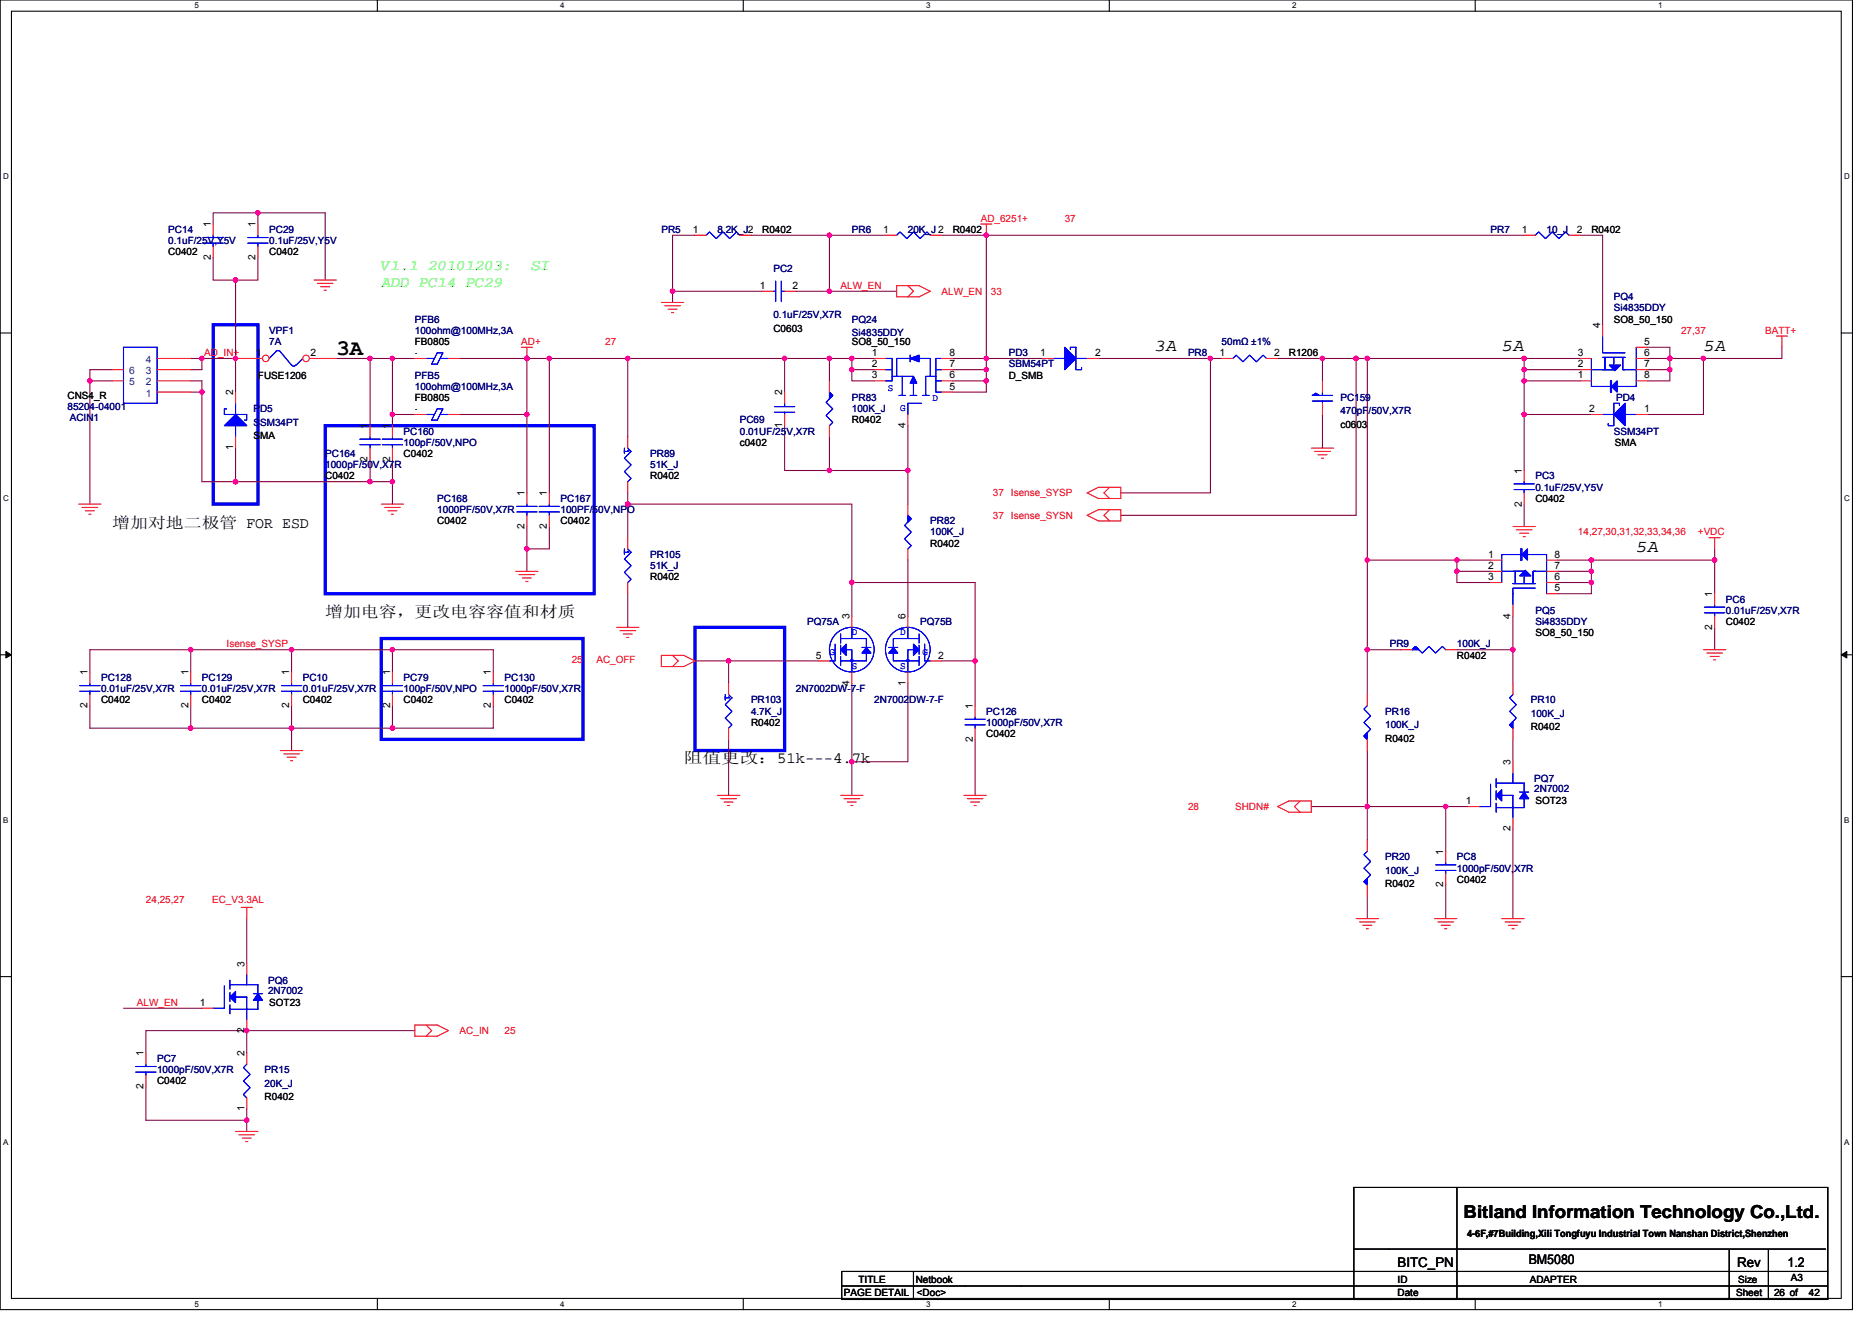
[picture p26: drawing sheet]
<svg xmlns="http://www.w3.org/2000/svg" width="297mm" height="210mm" viewBox="0 0 297 210" stroke-linecap="round" stroke-linejoin="round" font-family="sans-serif">
<defs><g id="words">
<text font-size="3.5" x="53.4" y="56.3">3A</text>
<g font-size="2.8">
<text x="183.2" y="55.7">3A</text>
<text x="238.3" y="55.7">5A</text>
<text x="270.3" y="55.7">5A</text>
<text x="259.6" y="87.7">5A</text>
<text x="232.2" y="193.3">Bitland Information Technology Co.,Ltd.</text>
</g>
<g font-size="2.5" fill="#0f0">
<text x="60.5" y="42.9">V1.1 20101203:</text>
<text x="60.5" y="45.6">ADD PC14 PC29</text>
<text x="84.3" y="42.9">SI</text>
</g>
<g font-size="2.5">
<text x="17.8" y="83.8">增加对地二极管 FOR ESD</text>
<text x="51.6" y="98">增加电容，更改电容容值和材质</text>
<text x="108.5" y="121.1">阻值更改：51k---4.7k</text>
</g>
<g font-size="2.1">
<text x="221.8" y="201">BITC_PN</text>
<text x="242.6" y="200.7">BM5080</text>
<text x="275.6" y="201">Rev</text>
<text x="283.6" y="201">1.2</text>
</g>
<g font-size="1.6" fill="#f00">
<text x="155.6" y="35.2">AD_6251+</text>
<text x="168.9" y="35.2">37</text>
<text x="133.4" y="45.9">ALW_EN</text>
<text x="149.4" y="46.8">ALW_EN</text>
<text x="157.2" y="46.8">33</text>
<text x="266.7" y="53">27,37</text>
<text x="280.1" y="53">BATT+</text>
<text x="32.4" y="56.5">AD_IN+</text>
<text x="82.7" y="54.8">AD+</text>
<text x="96.1" y="54.8">27</text>
<text x="157.6" y="78.8">37 Isense_SYSP</text>
<text x="157.6" y="82.3">37 Isense_SYSN</text>
<text x="250.4" y="85">14,27,30,31,32,33,34,36</text>
<text x="269.4" y="85">+VDC</text>
<text x="36" y="102.8">Isense_SYSP</text>
<text x="90.7" y="105.3">25</text>
<text x="94.6" y="105.3">AC_OFF</text>
<text x="188.5" y="128.5">28</text>
<text x="196" y="128.5">SHDN#</text>
<text x="23.2" y="143.3">24,25,27</text>
<text x="33.7" y="143.3">EC_V3.3AL</text>
<text x="21.7" y="159.7">ALW_EN</text>
<text x="72.9" y="164.1">AC_IN</text>
<text x="80" y="164.1">25</text>
</g>
<g font-size="1.6" fill="#000080">
<text x="26.7" y="37">PC14</text>
<text x="26.7" y="38.8">0.1uF/25V,Y5V</text>
<text x="42.7" y="37">PC29</text>
<text x="42.7" y="38.8">0.1uF/25V,Y5V</text>
<text x="104.9" y="37">PR5</text>
<text x="113.8" y="37">8.2K_J2</text>
<text x="135.2" y="37">PR6</text>
<text x="144.1" y="37">20K_J 2</text>
<text x="236.5" y="37">PR7</text>
<text x="245.4" y="37">10_J</text>
<text x="122.7" y="43.2">PC2</text>
<text x="256.1" y="47.6">PQ4</text>
<text x="42.7" y="53">VPF1</text>
<text x="65.8" y="51.2">PFB6</text>
<text x="65.8" y="53">100ohm@100MHz,3A</text>
<text x="122.7" y="50.5">0.1uF/25V,X7R</text>
<text x="135.2" y="51.2">PQ24</text>
<text x="135.2" y="53.3">Si4835DDY</text>
<text x="256.1" y="49.4">Si4835DDY</text>
<text x="42.7" y="54.8">7A</text>
<text x="160.1" y="56.5">PD3</text>
<text x="160.1" y="58.3">SBM54PT</text>
<text x="188.5" y="56.5">PR8</text>
<text x="193.8" y="54.8">50mΩ ±1%</text>
<text x="10.7" y="65.1">85204-04001</text>
<text x="40.2" y="65.4">PD5</text>
<text x="65.8" y="60.1">PFB5</text>
<text x="65.8" y="61.9">100ohm@100MHz,3A</text>
<text x="135.2" y="63.6">PR83</text>
<text x="135.2" y="65.4">100K_J</text>
<text x="212.7" y="63.6">PC159</text>
<text x="212.7" y="65.8">470pF/50V,X7R</text>
<text x="256.4" y="63.6">PD4</text>
<text x="11.1" y="66.8">ACIN1</text>
<text x="40.2" y="67.6">SSM34PT</text>
<text x="64" y="69">PC160</text>
<text x="64" y="70.8">100pF/50V,NPO</text>
<text x="117.4" y="67.2">PC69</text>
<text x="117.4" y="69">0.01UF/25V,X7R</text>
<text x="256.1" y="69">SSM34PT</text>
<text x="51.6" y="72.5">PC164</text>
<text x="51.6" y="74.3">1000pF/50V,X7R</text>
<text x="103.2" y="74.3">51K_J</text>
<text x="103.2" y="72.5">PR89</text>
<text x="243.6" y="76.1">PC3</text>
<text x="243.6" y="77.9">0.1uF/25V,Y5V</text>
<text x="69.4" y="79.7">PC168</text>
<text x="69.4" y="81.4">1000PF/50V,X7R</text>
<text x="88.9" y="79.7">PC167</text>
<text x="88.9" y="81.4">100PF/50V,NPO</text>
<text x="147.6" y="83.2">PR82</text>
<text x="103.2" y="88.5">PR105</text>
<text x="147.6" y="85">100K_J</text>
<text x="103.2" y="90.3">51K_J</text>
<text x="273.9" y="95.7">PC6</text>
<text x="128.1" y="99.2">PQ75A</text>
<text x="146" y="99.2">PQ75B</text>
<text x="243.6" y="97.4">PQ5</text>
<text x="243.6" y="99.2">Si4835DDY</text>
<text x="273.9" y="97.4">0.01uF/25V,X7R</text>
<text x="220.5" y="102.8">PR9</text>
<text x="231.2" y="102.8">100K_J</text>
<text x="16" y="108.1">PC128</text>
<text x="16" y="109.9">0.01uF/25V,X7R</text>
<text x="32" y="108.1">PC129</text>
<text x="32" y="109.9">0.01uF/25V,X7R</text>
<text x="48" y="108.1">PC10</text>
<text x="48" y="109.9">0.01uF/25V,X7R</text>
<text x="64" y="108.1">PC79</text>
<text x="64" y="109.9">100pF/50V,NPO</text>
<text x="80" y="108.1">PC130</text>
<text x="80" y="109.9">1000pF/50V,X7R</text>
<text x="119.2" y="113.4">4.7K_J</text>
<text x="119.2" y="111.7">PR103</text>
<text x="126.3" y="109.9">2N7002DW-7-F</text>
<text x="138.7" y="111.7">2N7002DW-7-F</text>
<text x="156.5" y="113.4">PC126</text>
<text x="219.8" y="113.4">PR16</text>
<text x="242.9" y="111.7">PR10</text>
<text x="242.9" y="113.8">100K_J</text>
<text x="156.5" y="115.2">1000pF/50V,X7R</text>
<text x="219.8" y="115.6">100K_J</text>
<text x="243.5" y="124.1">PQ7</text>
<text x="243.5" y="125.7">2N7002</text>
<text x="219.8" y="136.5">PR20</text>
<text x="231.2" y="136.5">PC8</text>
<text x="219.8" y="138.7">100K_J</text>
<text x="231.2" y="138.3">1000pF/50V,X7R</text>
<text x="42.5" y="156.1">PQ6</text>
<text x="42.5" y="157.7">2N7002</text>
<text x="24.9" y="168.6">PC7</text>
<text x="24.9" y="170.3">1000pF/50V,X7R</text>
<text x="42" y="170.3">PR15</text>
<text x="42" y="172.5">20K_J</text>
</g>
<g font-size="1.6">
<text x="26.7" y="40.5">C0402</text>
<text x="33.4" y="41.3" transform="rotate(-90 33.4 41.3)">2</text>
<text x="33.4" y="36.1" transform="rotate(-90 33.4 36.1)">1</text>
<text x="40.6" y="41.3" transform="rotate(-90 40.6 41.3)">2</text>
<text x="40.6" y="36.1" transform="rotate(-90 40.6 36.1)">1</text>
<text x="42.7" y="40.5">C0402</text>
<text x="109.9" y="37">1</text>
<text x="120.9" y="37">R0402</text>
<text x="140.1" y="37">1</text>
<text x="151.2" y="37">R0402</text>
<text x="241.5" y="37">1</text>
<text x="250.2" y="37">2</text>
<text x="252.5" y="37">R0402</text>
<text x="120.6" y="45.8">1</text>
<text x="125.7" y="45.8">2</text>
<text x="122.7" y="52.6">C0603</text>
<text x="253.9" y="52.1" transform="rotate(-90 253.9 52.1)">4</text>
<text x="256.1" y="51.2">SO8_50_150</text>
<text x="40.6" y="56.5">1</text>
<text x="49.3" y="56.5">2</text>
<text x="65.8" y="56.2">.</text>
<text x="65.8" y="54.8">FB0805</text>
<text x="135.2" y="54.8">SO8_50_150</text>
<text x="138.4" y="56.5">1</text>
<text x="138.4" y="58.3">2</text>
<text x="150.6" y="58.3">7</text>
<text x="150.6" y="56.5">8</text>
<text x="165" y="56.5">1</text>
<text x="173.8" y="56.5">2</text>
<text x="193.5" y="56.5">1</text>
<text x="202.2" y="56.5">2</text>
<text x="204.5" y="56.5">R1206</text>
<text x="250.4" y="58.3">2</text>
<text x="250.4" y="56.5">3</text>
<text x="260.9" y="54.7">5</text>
<text x="260.9" y="56.5">6</text>
<text x="260.9" y="58.3">7</text>
<text x="10.7" y="63.3">CNS4_R</text>
<text x="37" y="62.8" transform="rotate(-90 37 62.8)">2</text>
<text x="40.9" y="60.1">FUSE1206</text>
<text x="65.8" y="65.1">.</text>
<text x="65.8" y="63.6">FB0805</text>
<text x="124.1" y="62.8" transform="rotate(-90 124.1 62.8)">2</text>
<text x="138.4" y="60.1">3</text>
<text x="150.6" y="61.8">5</text>
<text x="150.6" y="60.1">6</text>
<text x="160.1" y="60.1">D_SMB</text>
<text x="250.4" y="60.1">1</text>
<text x="252.2" y="65.4">2</text>
<text x="260.9" y="65.4">1</text>
<text x="260.9" y="60.1">8</text>
<text x="37" y="71.5" transform="rotate(-90 37 71.5)">1</text>
<text x="40.2" y="69.7">SMA</text>
<text x="58.3" y="68.1" transform="rotate(-90 58.3 68.1)">1</text>
<text x="61.9" y="68.1" transform="rotate(-90 61.9 68.1)">1</text>
<text x="117.4" y="70.8">c0402</text>
<text x="124.1" y="67.9" transform="rotate(-90 124.1 67.9)">1</text>
<text x="135.2" y="67.2">R0402</text>
<text x="143.7" y="67.9" transform="rotate(-90 143.7 67.9)">4</text>
<text x="212.7" y="67.9">c0603</text>
<text x="256.2" y="70.8">SMA</text>
<text x="51.6" y="76.1">C0402</text>
<text x="58.3" y="73.3" transform="rotate(-90 58.3 73.3)">2</text>
<text x="61.9" y="73.3" transform="rotate(-90 61.9 73.3)">2</text>
<text x="64" y="72.5">C0402</text>
<text x="103.2" y="76.1">R0402</text>
<text x="241.5" y="75.2" transform="rotate(-90 241.5 75.2)">1</text>
<text x="69.4" y="83.2">C0402</text>
<text x="83.2" y="83.9" transform="rotate(-90 83.2 83.9)">2</text>
<text x="83.2" y="78.8" transform="rotate(-90 83.2 78.8)">1</text>
<text x="86.8" y="83.9" transform="rotate(-90 86.8 83.9)">2</text>
<text x="86.8" y="78.8" transform="rotate(-90 86.8 78.8)">1</text>
<text x="88.9" y="83.2">C0402</text>
<text x="241.5" y="80.4" transform="rotate(-90 241.5 80.4)">2</text>
<text x="243.6" y="79.7">C0402</text>
<text x="147.6" y="86.8">R0402</text>
<text x="236.2" y="88.5">1</text>
<text x="246.7" y="88.5">8</text>
<text x="103.2" y="92.1">R0402</text>
<text x="236.2" y="90.3">2</text>
<text x="236.2" y="92.1">3</text>
<text x="246.7" y="93.9">5</text>
<text x="246.7" y="92.1">6</text>
<text x="246.7" y="90.3">7</text>
<text x="271.7" y="94.8" transform="rotate(-90 271.7 94.8)">1</text>
<text x="134.8" y="98.3" transform="rotate(-90 134.8 98.3)">3</text>
<text x="143.7" y="98.3" transform="rotate(-90 143.7 98.3)">6</text>
<text x="239.7" y="98.2" transform="rotate(-90 239.7 98.2)">4</text>
<text x="243.6" y="101">SO8_50_150</text>
<text x="271.7" y="99.9" transform="rotate(-90 271.7 99.9)">2</text>
<text x="273.9" y="99.2">C0402</text>
<text x="13.9" y="107.2" transform="rotate(-90 13.9 107.2)">1</text>
<text x="29.9" y="107.2" transform="rotate(-90 29.9 107.2)">1</text>
<text x="45.9" y="107.2" transform="rotate(-90 45.9 107.2)">1</text>
<text x="61.9" y="107.2" transform="rotate(-90 61.9 107.2)">1</text>
<text x="77.9" y="107.2" transform="rotate(-90 77.9 107.2)">1</text>
<text x="129.5" y="104.5">5</text>
<text x="148.9" y="104.5">2</text>
<text x="231.2" y="104.5">R0402</text>
<text x="13.9" y="112.4" transform="rotate(-90 13.9 112.4)">2</text>
<text x="16" y="111.7">C0402</text>
<text x="29.9" y="112.4" transform="rotate(-90 29.9 112.4)">2</text>
<text x="32" y="111.7">C0402</text>
<text x="45.9" y="112.4" transform="rotate(-90 45.9 112.4)">2</text>
<text x="48" y="111.7">C0402</text>
<text x="61.9" y="112.4" transform="rotate(-90 61.9 112.4)">2</text>
<text x="64" y="111.7">C0402</text>
<text x="77.9" y="112.4" transform="rotate(-90 77.9 112.4)">2</text>
<text x="80" y="111.7">C0402</text>
<text x="134.8" y="108.8" transform="rotate(-90 134.8 108.8)">4</text>
<text x="143.7" y="108.8" transform="rotate(-90 143.7 108.8)">1</text>
<text x="154.3" y="112.5" transform="rotate(-90 154.3 112.5)">1</text>
<text x="119.2" y="115.2">R0402</text>
<text x="154.3" y="117.7" transform="rotate(-90 154.3 117.7)">2</text>
<text x="156.5" y="117">C0402</text>
<text x="219.8" y="117.7">R0402</text>
<text x="242.9" y="115.9">R0402</text>
<text x="239.7" y="121.4" transform="rotate(-90 239.7 121.4)">3</text>
<text x="232.6" y="127.6">1</text>
<text x="239.7" y="132" transform="rotate(-90 239.7 132)">2</text>
<text x="243.6" y="127.7">SOT23</text>
<text x="229" y="135.7" transform="rotate(-90 229 135.7)">1</text>
<text x="219.8" y="140.8">R0402</text>
<text x="229" y="140.8" transform="rotate(-90 229 140.8)">2</text>
<text x="231.2" y="140.1">C0402</text>
<text x="38.8" y="153.4" transform="rotate(-90 38.8 153.4)">3</text>
<text x="31.7" y="159.6">1</text>
<text x="42.7" y="159.7">SOT23</text>
<text x="22.8" y="167.7" transform="rotate(-90 22.8 167.7)">1</text>
<text x="38.8" y="167.7" transform="rotate(-90 38.8 167.7)">2</text>
<text x="38.8" y="164" transform="rotate(-90 38.8 164)">2</text>
<text x="22.8" y="172.8" transform="rotate(-90 22.8 172.8)">2</text>
<text x="24.9" y="172.1">C0402</text>
<text x="38.8" y="176.4" transform="rotate(-90 38.8 176.4)">1</text>
<text x="42" y="174.6">R0402</text>
<text x="232.8" y="196.3">4-6F,#7Building,Xili Tongfuyu Industrial Town Nanshan District,Shenzhen</text>
<text x="136.2" y="203.6">TITLE</text>
<text x="145.3" y="203.6">Netbook</text>
<text x="221.8" y="203.6">ID</text>
<text x="242.7" y="203.6">ADAPTER</text>
<text x="275.8" y="203.6">Size</text>
<text x="284.2" y="203.4">A3</text>
<text x="133.9" y="205.7">PAGE DETAIL</text>
<text x="145.5" y="205.7">&lt;Doc&gt;</text>
<text x="221.8" y="205.7">Date</text>
<text x="275.5" y="205.7">Sheet</text>
<text x="281.5" y="205.7">26 of</text>
<text x="287" y="205.7">42</text>
</g>
<g font-size="1.6" fill="#004080">
<text x="20.5" y="59.4">6</text>
<text x="23.2" y="59.4">3</text>
<text x="23.2" y="57.6">4</text>
<text x="20.5" y="61.2">5</text>
<text x="23.2" y="62.9">1</text>
<text x="23.2" y="61.2">2</text>
</g>
<g font-size="1.6" fill="#00f">
<text x="140.9" y="62.1">S</text>
<text x="142.8" y="65.3">G</text>
<text x="148" y="63.6">D</text>
<text x="135.2" y="100.8">D</text>
<text x="142.8" y="100.8">D</text>
<text x="131.6" y="104">G</text>
<text x="135.2" y="106.2">S</text>
<text x="142.8" y="106.2">S</text>
<text x="146.4" y="104">G</text>
</g>
<g font-size="1.3">
<text x="30.8" y="1.3">5</text>
<text x="88.9" y="1.3">4</text>
<text x="147" y="1.3">3</text>
<text x="205" y="1.3">2</text>
<text x="263.1" y="1.3">1</text>
<text x=".5" y="28.4">D</text>
<text x="292.6" y="28.4">D</text>
<text x=".5" y="79.5">C</text>
<text x="292.6" y="79.5">C</text>
<text x=".5" y="130.6">B</text>
<text x="292.6" y="130.6">B</text>
<text x=".5" y="181.7">A</text>
<text x="292.6" y="181.7">A</text>
<text x="30.8" y="207.4">5</text>
<text x="88.9" y="207.4">4</text>
<text x="147" y="207.4">3</text>
<text x="205" y="207.4">2</text>
<text x="263.1" y="207.4">1</text>
</g>
</g></defs>
<path d="M0 0h293.9v207.9h-293.9zM1.8 1.8h290.4v204.3h-290.4z" fill="none" stroke="#000" stroke-width=".17"/>
<g fill="#fff">
<path d="M30.8 .2h.7v1.4h-.7z"/>
<path d="M30.8 206.3h.7v1.4h-.7z"/>
</g>
<path d="M59.9 0v1.8M59.9 206.1v1.8" fill="none" stroke="#000" stroke-width=".17"/>
<g fill="#fff">
<path d="M88.9 .2h.7v1.4h-.7z"/>
<path d="M88.9 206.3h.7v1.4h-.7z"/>
</g>
<path d="M117.9 0v1.8M117.9 206.1v1.8" fill="none" stroke="#000" stroke-width=".17"/>
<g fill="#fff">
<path d="M147 .2h.7v1.4h-.7z"/>
<path d="M147 206.3h.7v1.4h-.7z"/>
</g>
<path d="M176 0v1.8M176 206.1v1.8" fill="none" stroke="#000" stroke-width=".17"/>
<g fill="#fff">
<path d="M205 .2h.7v1.4h-.7z"/>
<path d="M205 206.3h.7v1.4h-.7z"/>
</g>
<path d="M234.1 0v1.8M234.1 206.1v1.8" fill="none" stroke="#000" stroke-width=".17"/>
<g fill="#fff">
<path d="M263.1 .2h.7v1.4h-.7z"/>
<path d="M263.1 206.3h.7v1.4h-.7z"/>
<path d="M.5 27.3h.9v1.4h-.9z"/>
<path d="M292.6 27.3h.9v1.4h-.9z"/>
<path d="M.5 78.4h.9v1.4h-.9z"/>
<path d="M292.6 78.4h.9v1.4h-.9z"/>
</g>
<path d="M0 52.9h1.8M292.2 52.9h1.7" fill="none" stroke="#000" stroke-width=".17"/>
<g fill="#fff">
<path d="M.5 129.5h.8v1.4h-.8z"/>
<path d="M292.6 129.5h.9v1.4h-.9z"/>
</g>
<path d="M0 103.9h1.8M292.2 103.9h1.7" fill="none" stroke="#000" stroke-width=".17"/>
<path d="M.9 103.4l.9 .5-.9 .5zM292.2 103.9l.8-.5v1z" fill="#000" stroke="#000" stroke-width=".16"/>
<g fill="#fff">
<path d="M.5 180.5h.8v1.4h-.8z"/>
<path d="M292.6 180.5h.9v1.4h-.9z"/>
</g>
<path d="M0 155h1.8M292.2 155h1.7M214.8 188.5h75.2v17.7h-75.2zM214.8 198.2h74.9M231.2 188.5v17.7M274.4 198.4v7.7M280.6 198.4v7.7M133.6 204.1h156.4M144.9 201.8v4.4M290 201.8h-156.4v4.4h87.1" fill="none" stroke="#000" stroke-width=".17"/>
<path d="M33.8 51.6h7.1v28.4h-7.1zM51.6 67.6h42.7v26.6h-42.7zM110.3 99.6h14.2v19.5h-14.2zM60.5 101.3h32v16h-32z" fill="none" stroke="#00f" stroke-width=".53"/>
<g fill="none" stroke="#800040" stroke-width=".17">
<path d="M40.9 35.6v-1.8h10.7v10.7M40.9 33.8h-7.1v1.8M110.3 37.3h-3.6v10.7M119.2 37.3h12.4M131.6 37.3v8.9M131.6 37.3h8.9M149.4 37.3h7.1M156.5 37.3h85.3M156.5 37.3v19.6M250.7 37.3h3.6v14.3M17.8 58.7h-3.5v1.8M30.3 56.9h1.7"/>
<path d="M32 56.9v1.8h-1.7M32 56.9h5.4M33.8 40.9v3.5h3.6M37.4 56.9v5.3M37.4 44.4v12.5M40.9 40.9v3.5h-3.5M53.4 56.9h5.3M58.7 56.9v10.7M58.7 56.9h3.6M62.3 56.9v8.9M62.3 56.9h3.5M72.9 56.9h10.7"/>
<path d="M83.6 56.9v8.9M83.6 56.9h3.6M87.2 56.9v21.3M87.2 56.9h12.4M99.6 56.9v12.4M99.6 56.9h24.9M106.7 46.2h14.2M124.5 56.9v5.3M124.5 56.9h7.1M126.3 46.2h5.3M131.6 56.9v3.6M131.6 56.9h3.6"/>
<path d="M131.6 46.2h10.7M135.2 58.7v1.8h3.5M135.2 56.9h3.5M135.2 56.9v1.8h3.5M151.2 56.9h5.3M151.2 58.7h5.3M156.5 56.9h8.9M156.5 56.9v3.6M174.3 56.9h17.8M192.1 56.9v21.3h-14.3M192.1 56.9h1.7M202.7 56.9h7.1v3.6"/>
<path d="M209.8 56.9h5.4M215.2 56.9v24.9h-37.4M215.2 56.9h1.8M217 56.9h24.8M217 56.9v32M241.8 56.9v1.8h8.9M241.8 56.9h8.9M241.8 58.7v1.8h8.9M261.4 56.9h3.6M261.4 55.1h3.6v1.8M261.4 58.7h3.6M265 56.9h5.3v8.9h-8.9"/>
<path d="M265 58.7v1.8h-3.6M265 56.9v1.8M282.7 55.1v1.8h-12.4M14.3 60.5v19.5M14.3 60.5h3.5M30.3 60.5h1.7v1.7M30.3 62.2h1.7M32 62.2v14.3h5.4M37.4 71.1v5.4M58.7 76.5h3.6M58.7 72.9v3.6h-21.3M62.3 65.8v1.8"/>
<path d="M62.3 76.5v3.5M62.3 72.9v3.6M62.3 65.8h3.5M72.9 65.8h10.7M83.6 65.8v12.4M99.6 78.2v1.8M124.5 67.6v7.1h7.1M131.6 74.7h12.5M131.6 69.3v5.4M144.1 74.7v5.3M144.1 67.6v7.1M151.2 60.5h5.3"/>
<path d="M156.5 60.5v1.7h-5.3M209.8 65.8v5.3M241.8 65.8v8.9M241.8 65.8h10.7M241.8 60.5v5.3M83.6 87.1v3.6M83.6 83.6v3.5h3.6v-3.5M99.6 80h35.6v12.5M99.6 94.2v5.4M99.6 80v5.3M135.2 92.5v5.3M135.2 92.5h19.5v12.4"/>
<path d="M144.1 88.9v8.9M217 88.9h14.2M217 88.9v14.2M231.2 88.9v1.8M231.2 88.9h5.3M231.2 90.7h5.3M231.2 90.7v1.8h5.3M240.1 97.8v5.3M241.8 80v3.6M247.2 92.5h5.3M247.2 90.7h5.3M247.2 88.9h5.3"/>
<path d="M252.5 88.9v1.8M252.5 92.5v1.7h-5.3M252.5 90.7v1.8M252.5 88.9h19.6M272.1 87.1v1.8M272.1 88.9v5.3M272.1 99.6v3.5M14.3 106.7v-3.6h16v3.6M14.3 112v3.6h16M30.3 103.1h16v3.6M30.3 112v3.6M30.3 115.6h16"/>
<path d="M46.3 103.1h16v3.6M46.3 115.6h16M46.3 115.6v3.5M46.3 112v3.6M62.3 103.1h16v3.6M62.3 112v3.6M78.3 112v3.6h-16M110.3 104.9h5.3M115.6 117.3v8.9M115.6 104.9v3.6M115.6 104.9h14.2M135.2 108.5v12.4"/>
<path d="M144.1 108.5v12.4h-8.9M149.4 104.9h5.3M154.7 104.9v7.1M154.7 117.3v8.9M217 103.1v7.1M217 119.1v8.9M217 103.1h5.3M231.2 103.1h8.9M240.1 117.3v3.6M240.1 103.1v5.4M135.2 120.9v5.3M208.1 128h8.9"/>
<path d="M217 128v5.3M217 128h12.4M229.4 128v7.1M229.4 128h3.6M240.1 131.6v14.2M39.2 145.8v7.1M217 142.2v3.6M229.4 140.5v5.3M19.6 160h12.4M23.2 172.5v5.3h16M39.2 163.6h-16v3.5M39.2 163.6v3.5"/>
<path d="M39.2 177.8v1.8M39.2 176v1.8M39.2 163.6h26.6"/>
</g>
<g fill="#f0f" stroke="#f0f" stroke-width=".17">
<circle cx="131.6" cy="46.2" r=".35"/>
<circle cx="131.6" cy="37.3" r=".35"/>
<circle cx="106.7" cy="46.2" r=".35"/>
<circle cx="156.5" cy="56.9" r=".35"/>
<circle cx="156.5" cy="37.3" r=".35"/>
<circle cx="241.8" cy="58.7" r=".35"/>
<circle cx="241.8" cy="56.9" r=".35"/>
<circle cx="264.9" cy="56.9" r=".35"/>
<circle cx="270.3" cy="56.9" r=".35"/>
<circle cx="264.9" cy="58.7" r=".35"/>
<circle cx="216.9" cy="88.9" r=".35"/>
<circle cx="231.2" cy="90.7" r=".35"/>
<circle cx="231.2" cy="88.9" r=".35"/>
<circle cx="252.5" cy="88.9" r=".35"/>
<circle cx="252.5" cy="92.4" r=".35"/>
<circle cx="240.1" cy="103.1" r=".35"/>
<circle cx="272.1" cy="88.9" r=".35"/>
<circle cx="215.2" cy="56.9" r=".35"/>
<circle cx="192.1" cy="56.9" r=".35"/>
<circle cx="209.8" cy="56.9" r=".35"/>
<circle cx="229.4" cy="128" r=".35"/>
<circle cx="216.9" cy="128" r=".35"/>
<circle cx="39.1" cy="163.6" r=".35"/>
<circle cx="39.1" cy="177.8" r=".35"/>
<circle cx="252.5" cy="90.7" r=".35"/>
<circle cx="62.3" cy="103.1" r=".35"/>
<circle cx="30.3" cy="103.1" r=".35"/>
<circle cx="46.3" cy="103.1" r=".35"/>
<circle cx="62.3" cy="115.6" r=".35"/>
<circle cx="46.3" cy="115.6" r=".35"/>
<circle cx="30.3" cy="115.6" r=".35"/>
<circle cx="32" cy="56.9" r=".35"/>
<circle cx="32" cy="62.2" r=".35"/>
<circle cx="14.3" cy="60.4" r=".35"/>
<circle cx="83.6" cy="65.8" r=".35"/>
<circle cx="62.3" cy="65.8" r=".35"/>
<circle cx="83.6" cy="56.9" r=".35"/>
<circle cx="62.3" cy="76.4" r=".35"/>
<circle cx="83.6" cy="87.1" r=".35"/>
<circle cx="62.3" cy="56.9" r=".35"/>
<circle cx="135.2" cy="120.9" r=".35"/>
<circle cx="115.6" cy="104.9" r=".35"/>
<circle cx="135.2" cy="92.4" r=".35"/>
<circle cx="99.6" cy="80" r=".35"/>
<circle cx="144" cy="74.7" r=".35"/>
<circle cx="154.7" cy="104.9" r=".35"/>
<circle cx="124.5" cy="56.9" r=".35"/>
<circle cx="156.5" cy="58.7" r=".35"/>
<circle cx="135.2" cy="58.7" r=".35"/>
<circle cx="131.6" cy="56.9" r=".35"/>
<circle cx="135.2" cy="56.9" r=".35"/>
<circle cx="131.6" cy="74.7" r=".35"/>
<circle cx="156.5" cy="60.4" r=".35"/>
<circle cx="99.6" cy="56.9" r=".35"/>
<circle cx="216.9" cy="103.1" r=".35"/>
<circle cx="37.4" cy="76.4" r=".35"/>
<circle cx="241.8" cy="65.8" r=".35"/>
<circle cx="241.8" cy="60.4" r=".35"/>
<circle cx="216.9" cy="56.9" r=".35"/>
<circle cx="37.4" cy="56.9" r=".35"/>
<circle cx="58.7" cy="76.4" r=".35"/>
<circle cx="58.7" cy="56.9" r=".35"/>
<circle cx="87.1" cy="56.9" r=".35"/>
<circle cx="37.4" cy="44.4" r=".35"/>
<circle cx="40.9" cy="33.8" r=".35"/>
</g>
<g fill="none" stroke="#f00" stroke-width=".17">
<path d="M33.8 35.6v1.7M33.8 39.1v1.8M140.5 37.3h1.8M147.6 37.3h1.8M155.6 35.6h1.8M156.5 35.6v1.7M49.8 44.4h3.6M50.4 45h2.4M50.9 45.5h1.4M51.4 46.1h.4M82.7 55.1h1.8M83.6 55.1v1.8"/>
<path d="M104.9 48h3.6M105.5 48.5h2.5M106 49.1h1.4M106.5 49.6h.4M120.9 46.2h1.8M124.5 46.2h1.8M138.7 56.9h1.8M138.7 58.7h1.8M142.3 45.3h3.5l1.8 .9-1.8 .9h-3.5zM144.1 45.3l.8 .9-.8 .9M149.4 58.7h1.8M149.4 56.9h1.8"/>
<path d="M281.9 53.3h1.7M282.7 53.3v1.8M37.4 69.3v1.8M37.4 62.2v1.8M58.7 67.6v1.7M58.7 71.1v1.8M87.2 78.2v1.8M124.5 65.8v1.8M124.5 62.2v1.8M138.7 60.5h1.8M144.1 65.8v1.8M149.4 62.2h1.8"/>
<path d="M149.4 60.5h1.8M172.5 78.2l1.8-.9h3.5v1.8h-3.5zM176.1 77.3l-.9 .9 .9 .9M208.1 71.1h3.5M208.6 71.6h2.5M209.1 72.2h1.5M209.7 72.7h.3M209.8 60.5v1.7M209.8 64v1.8M12.5 80h3.5M13 80.5h2.5M13.5 81.1h1.5"/>
<path d="M14.1 81.6h.3M60.5 80h3.5M61 80.5h2.5M61.5 81.1h1.5M62.1 81.6h.3M81.8 90.7h3.6M82.4 91.2h2.5M82.9 91.7h1.4M83.4 92.3h.4M87.2 81.8v1.8M97.8 99.6h3.6M135.2 97.8v1.8"/>
<path d="M172.5 81.8l1.8-.9h3.5v1.8h-3.5zM176.1 80.9l-.9 .9 .9 .9M240.1 83.6h3.5M240.6 84.1h2.5M241.1 84.6h1.5M241.7 85.2h.3M271.2 85.3h1.8M272.1 94.2v1.8M272.1 97.8v1.8M272.1 85.3v1.8M14.3 106.7v1.8M14.3 110.2v1.8"/>
<path d="M30.3 106.7v1.8M30.3 110.2v1.8M44.5 119.1h3.5M45 119.7h2.5M62.3 106.7v1.8M62.3 110.2v1.8M98.4 100.1h2.5M98.9 100.6h1.4M99.4 101.2h.4M104.9 104h3.6l1.8 .9-1.8 .9h-3.6zM106.7 104l.9 .9-.9 .9M129.8 104.9h1.8"/>
<path d="M135.2 106.7v1.8M270.3 103.1h3.6M270.8 103.7h2.5M271.4 104.2h1.4M271.9 104.7h.3M45.5 120.2h1.5M46.1 120.7h.3M113.8 126.2h3.6M114.4 126.8h2.5M114.9 127.3h1.4M115.4 127.8h.4M133.4 126.2h3.5"/>
<path d="M133.9 126.8h2.5M134.4 127.3h1.5M135 127.8h.3M152.9 126.2h3.6M153.5 126.8h2.5M154 127.3h1.4M154.6 127.8h.3M202.7 128l1.8-.9h3.6v1.8h-3.6zM206.3 127.1l-.9 .9 .9 .9M38.3 144h1.7M39.2 144v1.8M215.2 145.8h3.5"/>
<path d="M215.7 146.3h2.5M216.2 146.9h1.5M216.8 147.4h.3M227.6 145.8h3.6M228.2 146.3h2.4M228.7 146.9h1.4M229.2 147.4h.4M238.3 145.8h3.5M238.8 146.3h2.5M239.3 146.9h1.5M239.9 147.4h.3M37.4 179.6h3.5"/>
<path d="M65.8 162.7h3.6l1.8 .9-1.8 .9h-3.6zM67.6 162.7l.9 .9-.9 .9M37.9 180.1h2.5M38.4 180.6h1.5M39 181.2h.3"/>
</g>
<g fill="none" stroke="#00f" stroke-width=".17">
<path d="M32.2 38.6h3.2M32.2 37.7h3.2M33.8 37.3v.4M33.8 38.6v.5M142.3 37.3l.5-.5 1.1 1.1 1-1.1 1.1 1.1 1.1-1.1 .5 .5M43.8 55.8l-1.1 1.1M44.5 55.8a.56 .56 0 0 0-.8 0M44.5 55.8l1.8 2.2M46.3 57.9l.3 .2 .3-.2M48 56.9l-1 1.1M122.7 46.2h.4M123.1 44.6v3.2"/>
<path d="M124 44.6v3.2M124 46.2h.5M140.5 56.9h1.1v3.6h-1.1M140.5 58.7h1.1M141.6 59.7h1.6v3.1M143.2 59.7h1.7M144.4 56.4v1M144.4 56.9h-2.1v2.8M145.8 56.9h1.8v2.8M148.5 59.7h-1.6v3.1M148.5 58.7h.9M149.4 56.9h-.9v5.3h.9"/>
<path d="M36 64.9h-.4v.9h3.6v.9h-.4M37.4 67.6v1.7M37.4 64v1.8M57.1 70.6h3.2M57.1 69.7h3.2M58.7 69.3v.4M58.7 70.6v.5M122.9 64.5h3.2M122.9 65.4h3.2M124.5 65.4v.4M124.5 64v.5M142.6 62.8h1.1"/>
<path d="M144.4 62.8h1.1M144.9 60.8v2M146.2 64h-2.1v1.8M146.4 62.8h1M148.5 60.5h.9M208.2 63.6h3.3M208.4 62.8h-.2h3.3M209.8 62.2v.6M209.8 63.6v.4M85.6 81.3h3.2M85.6 80.4h3.2M87.2 80v.4"/>
<path d="M87.2 81.3v.5M135.2 99.6v1.7M270.5 97.3h3.2M270.5 96.4h3.2M272.1 96v.4M272.1 97.3v.5M12.7 109.7h3.2M12.7 108.8h3.2M14.3 108.5v.3M14.3 109.7v.5M28.7 109.7h3.2M28.7 108.8h3.2"/>
<path d="M30.3 108.5v.3M30.3 109.7v.5M60.7 109.7h3.2M60.7 108.8h3.2M62.3 108.5v.3M62.3 109.7v.5M132.5 102.2v2.7h-.9M133.4 102.4v1.4M133.4 104.2v1.4M133.4 100.6v1.5M133.4 101.3h1.8M134.3 103.1h.9v1.8h-1.8"/>
<path d="M135 104.9v-.2h.3v.2h-.1M135.2 101.3h2.3v1.5M135.2 104.9v1.8M136.8 102.8h1.4M137.5 103.7v1.2h-2.3"/>
<circle cx="135.2" cy="103.1" r="3.5"/>
</g>
<g fill="#00f" stroke="#00f" stroke-width=".17">
<path d="M144.4 56.9l1.4-.5v1z" fill-rule="evenodd"/>
<path d="M144.9 59.7l.6 1.1h-1.1z" fill-rule="evenodd"/>
<path d="M144.4 56.9l1.4-.5v1z" fill-rule="evenodd"/>
<path d="M144.9 59.7l.6 1.1h-1.1z" fill-rule="evenodd"/>
<path d="M35.6 67.6l1.8-1.8 1.8 1.8z" fill-rule="evenodd"/>
<path d="M35.6 67.6l1.8-1.8 1.8 1.8z" fill-rule="evenodd"/>
<path d="M133.4 103.1l.9-.9v1.8z" fill-rule="evenodd"/>
<path d="M137.5 102.8l.7 .9h-1.4z" fill-rule="evenodd"/>
<path d="M133.4 103.1l.9-.9v1.8z" fill-rule="evenodd"/>
<path d="M137.5 102.8l.7 .9h-1.4z" fill-rule="evenodd"/>
<path d="M208.2 62.8l.6-.4 .5 .4z" fill-rule="evenodd"/>
<path d="M208.2 62.8l.6-.4 .5 .4z" fill-rule="evenodd"/>
</g>
<circle cx="42.2" cy="56.9" r=".52" fill="#fff" stroke="#f00" stroke-width=".17"/>
<path d="M37.4 56.9h4.3" fill="none" stroke="#f00" stroke-width=".17"/>
<circle cx="48.6" cy="56.9" r=".52" fill="#fff" stroke="#f00" stroke-width=".17"/>
<g fill="none" stroke="#f00" stroke-width=".17">
<path d="M40.9 35.6v1.7M40.9 39.1v1.8M110.3 37.3h1.8M117.4 37.3h1.8M241.8 37.3h1.8M249 37.3h1.7M17.8 58.7h1.8M24.9 58.7h5.4M24.9 56.9h5.4M49.1 56.9h4.3M65.8 56.9h1.8M71.2 56.9h1.7"/>
<path d="M165.4 56.9h1.8M172.5 56.9h1.8M193.8 56.9h1.8M201 56.9h1.7M250.7 58.7h1.8M250.7 56.9h1.8M254.3 51.6v1.7M259.6 55.1h1.8M259.6 56.9h1.8M259.6 58.7h1.8M17.8 60.5h1.8M24.9 62.2h5.4"/>
<path d="M24.9 60.5h5.4M62.3 67.6v1.7M62.3 71.1v1.8M65.8 65.8h1.8M71.2 65.8h1.7M83.6 78.2v1.8M99.6 69.3v1.8M99.6 76.5v1.7M131.6 60.5v1.7M131.6 67.6v1.7M241.8 74.7v1.8M241.8 78.2v1.8"/>
<path d="M250.7 60.5h1.8M252.5 65.8h1.8M259.6 65.8h1.8M259.6 60.5h1.8M83.6 81.8v1.8M99.6 85.3v1.8M99.6 92.5v1.7M144.1 97.8v1.8M144.1 80v1.8M144.1 87.1v1.8M236.5 88.9h1.8M236.5 90.7h1.8"/>
<path d="M236.5 92.5h1.8M240.1 96v1.8M245.4 94.2h1.8M245.4 92.5h1.8M245.4 90.7h1.8M245.4 88.9h1.8M46.3 106.7v1.8M46.3 110.2v1.8M78.3 106.7v1.8M78.3 110.2v1.8M115.6 108.5v1.7M115.6 115.6v1.7"/>
<path d="M144.1 106.7v1.8M147.6 104.9h1.8M154.7 112v1.8M154.7 115.6v1.7M217 117.3v1.8M217 110.2v1.8M222.3 103.1h1.8M229.4 103.1h1.8M240.1 115.6v1.7M240.1 108.5v1.7M217 133.4v1.7M229.4 135.1v1.8"/>
<path d="M229.4 138.7v1.8M233 128h1.7M240.1 120.9v1.8M240.1 129.8v1.8M39.2 152.9v1.8M217 140.5v1.7M23.2 167.1v1.8M23.2 170.7v1.8M32 160h1.8M39.2 161.8v1.8M39.2 174.2v1.8M39.2 167.1v1.8"/>
</g>
<g fill="#00f" stroke="#00f" stroke-width=".17">
<path d="M241.8 125.7l.8 1.1h-1.5z" fill-rule="evenodd"/>
<path d="M237.4 126.2l.9-.9v1.8z" fill-rule="evenodd"/>
<path d="M241.8 125.7l.8 1.1h-1.5z" fill-rule="evenodd"/>
<path d="M237.4 126.2l.9-.9v1.8z" fill-rule="evenodd"/>
<path d="M40.9 157.7l.8 1.1h-1.5z" fill-rule="evenodd"/>
<path d="M36.5 158.2l.9-.8v1.7z" fill-rule="evenodd"/>
<path d="M40.9 157.7l.8 1.1h-1.5z" fill-rule="evenodd"/>
<path d="M36.5 158.2l.9-.8v1.7z" fill-rule="evenodd"/>
<path d="M224.6 102.6l.5 .5h-1z" fill-rule="evenodd"/>
<path d="M224.6 102.6l.5 .5h-1z" fill-rule="evenodd"/>
<path d="M239.5 115l.6-.5v1.1z" fill-rule="evenodd"/>
<path d="M239.5 115l.6-.5v1.1z" fill-rule="evenodd"/>
<path d="M168.9 55.1l1.8 1.8-1.8 1.8z" fill-rule="evenodd"/>
<path d="M168.9 55.1l1.8 1.8-1.8 1.8z" fill-rule="evenodd"/>
<path d="M242 90.5l.9 .9h-1.8z" fill-rule="evenodd"/>
<path d="M242.4 87.1v1.8l-.9-.9z" fill-rule="evenodd"/>
<path d="M242 90.5l.9 .9h-1.8z" fill-rule="evenodd"/>
<path d="M242.4 87.1v1.8l-.9-.9z" fill-rule="evenodd"/>
<path d="M144.9 102.2l.9 .9-.9 .9z" fill-rule="evenodd"/>
<path d="M141.7 102.8l.7 .9h-1.4z" fill-rule="evenodd"/>
<path d="M144.9 102.2l.9 .9-.9 .9z" fill-rule="evenodd"/>
<path d="M141.7 102.8l.7 .9h-1.4z" fill-rule="evenodd"/>
<path d="M144.1 81.8l.5 .5-.5 .5z" fill-rule="evenodd"/>
<path d="M144.1 81.8l.5 .5-.5 .5z" fill-rule="evenodd"/>
<path d="M257.8 64v3.6l-1.7-1.8z" fill-rule="evenodd"/>
<path d="M257.8 64v3.6l-1.7-1.8z" fill-rule="evenodd"/>
<path d="M255.4 58h1.7l-.9 .8z" fill-rule="evenodd"/>
<path d="M256.6 60.5v1.7l-.9-.9z" fill-rule="evenodd"/>
<path d="M255.4 58h1.7l-.9 .8z" fill-rule="evenodd"/>
<path d="M256.6 60.5v1.7l-.9-.9z" fill-rule="evenodd"/>
<path d="M131.6 62.2l.5 .6-.5 .5z" fill-rule="evenodd"/>
<path d="M131.6 62.2l.5 .6-.5 .5z" fill-rule="evenodd"/>
<path d="M216.4 116.8l.6-.5v1z" fill-rule="evenodd"/>
<path d="M216.4 116.8l.6-.5v1z" fill-rule="evenodd"/>
<path d="M216.4 139.9l.6-.5v1.1z" fill-rule="evenodd"/>
<path d="M216.4 139.9l.6-.5v1.1z" fill-rule="evenodd"/>
</g>
<g fill="none" stroke="#00f" stroke-width=".17">
<path d="M39.3 38.6h3.2M39.3 37.7h3.2M40.9 37.3v.4M40.9 38.6v.5M112.1 37.3l.5-.5 1.1 1.1 1-1.1 1.1 1.1 1.1-1.1 .5 .5M243.6 37.3l.6-.5 1 1.1 1.1-1.1 1.1 1.1 1-1.1 .6 .5M19.6 55.1h5.3v8.9h-5.3zM67.6 56.9h1.3M69.4 56h.9l-.9 1.8h-.9zM69.9 56.9h1.3M167.2 56.9h1.7M169.8 55.5v-.4h.9v3.6h.9v-.4"/>
<path d="M170.7 56.9h1.8M195.6 56.9l.5-.5 1.1 1 1.1-1 1 1 1.1-1 .6 .5M252.5 58.7h3.6M252.5 58.7v2.6h3M252.5 56.9v1.8M254.3 53.3v2.7h3.5M254.3 56.7h3.5M254.7 56.9v1.6M254.7 56.7v2M256.1 56.7v1.1M257.5 56.9v1.8h.3M257.5 56.7v2h.3"/>
<path d="M257.8 58.7h1.8M259.6 58.7v2.6h-3M259.6 55.1v3.6M60.7 70.6h3.2M60.7 69.7h3.2M62.3 69.3v.4M62.3 70.6v.5M67.6 65.8h1.3M69.4 64.9h.9l-.9 1.8h-.9zM69.9 65.8h1.3M99.1 71.5v.3M99.1 71.1v.9"/>
<path d="M99.6 71.1l.5 .5-1 1.1 1 1.1-1 1 1 1.1-.5 .6M99.6 71.5l.2 .1h-.7M131.6 62.2l.5 .6-1 1 1 1.1-1 1.1 1 1-.5 .6M240.2 77.7h3.3M240.2 76.8h3.3M241.8 76.5v.3M241.8 77.7v.5M254.3 65.8h1.8M255.5 60.5h.2v1.7h-.2zM257 64.4v-.4h-.9v3.6h-.9v-.4M257.8 65.8h1.8M82 81.3h3.2"/>
<path d="M82 80.4h3.2M83.6 80v.4M83.6 81.3v.5M99.1 87.5v.3M99.1 87.1v.9M99.6 87.1l.5 .6-1 1 1 1.1-1 1 1 1.1-.5 .6M99.6 87.5l.2 .2h-.7M144.1 99.6v1.7M144.1 81.8l.5 .5-1.1 1.1 1.1 1.1-1.1 1 1.1 1.1-.5 .5M238.3 90.7h3.5M238.3 90.7v1.8M240.1 92.6h3.5"/>
<path d="M240.4 90.8v1.7M240.4 90.7v1.9M241.3 88h-3v2.7M241.3 87.1h.2v1.8h-.2zM241.8 91.6v1M242.4 88h3v2.7M243.6 90.7h1.8M243.6 90.7h-.3v1.8M243.6 90.7h-.3v1.9M243.6 93.3h-3.5v2.7M245.4 90.7v3.5M44.7 109.7h3.2"/>
<path d="M44.7 108.8h3.2M46.3 108.5v.3M46.3 109.7v.5M76.7 109.7h3.2M76.7 108.8h3.2M78.3 108.5v.3M78.3 109.7v.5M115.1 110.6v.4M115.1 110.2v.9M115.6 110.2l.5 .6-1 1 1 1.1-1 1.1 1 1-.5 .6M115.6 110.6l.2 .2h-.7M141 102.8h1.4"/>
<path d="M141.8 103.7v1.2h2.3M144.1 101.3h1.7M144.1 104.9v1.8M144.1 104.9h-.2v-.2h.3v.2M144.1 101.3h-2.3v1.5M144.9 103.1h-.8v1.8h1.7M145.8 102.4v1.4M145.8 104.2v1.4M145.8 100.6v1.5M146.7 102.2v2.7h.9M153.1 115h3.2M153.1 114.2h3.2"/>
<path d="M154.7 113.8v.4M154.7 115v.6M217 112l-.6 .5 1.1 1.1-1.1 1.1 1.1 1-1.1 1.1 .6 .5M224.1 103.1l.5-.5 1.1 1.1 1-1.1 1.1 1.1 1.1-1.1 .5 .5M240.1 110.2l-.6 .6 1.1 1-1.1 1.1 1.1 1.1-1.1 1 .6 .6M217 135.1l-.6 .6 1.1 1-1.1 1.1 1.1 1.1-1.1 1 .6 .6M227.8 138.2h3.2M227.8 137.3h3.2M229.4 136.9v.4M229.4 138.2v.5M236.5 124.5v3.5h-1.8M237.4 124.3h4.4v1.4"/>
<path d="M237.4 127.5v1.4M237.4 125.5v1.5M237.4 123.6v1.4M238.3 126.2h1.8v3.6M240.1 122.7v1.6M241.1 125.7h1.5M241.8 126.8v1.4h-4.4M35.6 156.5v3.5h-1.8M36.5 156.3h4.4v1.4M36.5 159.5v1.4M36.5 157.5v1.5M36.5 155.6v1.4"/>
<path d="M37.4 158.2h1.8v3.6M39.2 154.7v1.6M40.2 157.7h1.5M40.9 158.8v1.4h-4.4M21.5 170.2h3.3M21.5 169.3h3.3M23.2 168.9v.4M23.2 170.2v.5M39.2 168.9l-.6 .5 1.1 1.1-1.1 1.1 1.1 1-1.1 1.1 .6 .5"/>
<circle cx="144" cy="103.1" r="3.5"/>
</g>
<g fill="#f0f" stroke="#f0f" stroke-width=".17">
<circle cx="131.6" cy="46.2" r=".35"/>
<circle cx="131.6" cy="37.3" r=".35"/>
<circle cx="106.7" cy="46.2" r=".35"/>
<circle cx="156.5" cy="56.9" r=".35"/>
<circle cx="156.5" cy="37.3" r=".35"/>
<circle cx="241.8" cy="58.7" r=".35"/>
<circle cx="241.8" cy="56.9" r=".35"/>
<circle cx="264.9" cy="56.9" r=".35"/>
<circle cx="270.3" cy="56.9" r=".35"/>
<circle cx="264.9" cy="58.7" r=".35"/>
<circle cx="216.9" cy="88.9" r=".35"/>
<circle cx="231.2" cy="90.7" r=".35"/>
<circle cx="231.2" cy="88.9" r=".35"/>
<circle cx="252.5" cy="88.9" r=".35"/>
<circle cx="252.5" cy="92.4" r=".35"/>
<circle cx="240.1" cy="103.1" r=".35"/>
<circle cx="272.1" cy="88.9" r=".35"/>
<circle cx="215.2" cy="56.9" r=".35"/>
<circle cx="192.1" cy="56.9" r=".35"/>
<circle cx="209.8" cy="56.9" r=".35"/>
<circle cx="229.4" cy="128" r=".35"/>
<circle cx="216.9" cy="128" r=".35"/>
<circle cx="39.1" cy="163.6" r=".35"/>
<circle cx="39.1" cy="177.8" r=".35"/>
<circle cx="252.5" cy="90.7" r=".35"/>
<circle cx="62.3" cy="103.1" r=".35"/>
<circle cx="30.3" cy="103.1" r=".35"/>
<circle cx="46.3" cy="103.1" r=".35"/>
<circle cx="62.3" cy="115.6" r=".35"/>
<circle cx="46.3" cy="115.6" r=".35"/>
<circle cx="30.3" cy="115.6" r=".35"/>
<circle cx="32" cy="56.9" r=".35"/>
<circle cx="32" cy="62.2" r=".35"/>
<circle cx="14.3" cy="60.4" r=".35"/>
<circle cx="83.6" cy="65.8" r=".35"/>
<circle cx="62.3" cy="65.8" r=".35"/>
<circle cx="83.6" cy="56.9" r=".35"/>
<circle cx="62.3" cy="76.4" r=".35"/>
<circle cx="83.6" cy="87.1" r=".35"/>
<circle cx="62.3" cy="56.9" r=".35"/>
<circle cx="135.2" cy="120.9" r=".35"/>
<circle cx="115.6" cy="104.9" r=".35"/>
<circle cx="135.2" cy="92.4" r=".35"/>
<circle cx="99.6" cy="80" r=".35"/>
<circle cx="144" cy="74.7" r=".35"/>
<circle cx="154.7" cy="104.9" r=".35"/>
<circle cx="124.5" cy="56.9" r=".35"/>
<circle cx="156.5" cy="58.7" r=".35"/>
<circle cx="135.2" cy="58.7" r=".35"/>
<circle cx="131.6" cy="56.9" r=".35"/>
<circle cx="135.2" cy="56.9" r=".35"/>
<circle cx="131.6" cy="74.7" r=".35"/>
<circle cx="156.5" cy="60.4" r=".35"/>
<circle cx="99.6" cy="56.9" r=".35"/>
<circle cx="216.9" cy="103.1" r=".35"/>
<circle cx="37.4" cy="76.4" r=".35"/>
<circle cx="241.8" cy="65.8" r=".35"/>
<circle cx="241.8" cy="60.4" r=".35"/>
<circle cx="216.9" cy="56.9" r=".35"/>
<circle cx="37.4" cy="56.9" r=".35"/>
<circle cx="58.7" cy="76.4" r=".35"/>
<circle cx="58.7" cy="56.9" r=".35"/>
<circle cx="87.1" cy="56.9" r=".35"/>
<circle cx="37.4" cy="44.4" r=".35"/>
<circle cx="40.9" cy="33.8" r=".35"/>
</g>
<use href="#words"/>
</svg>
